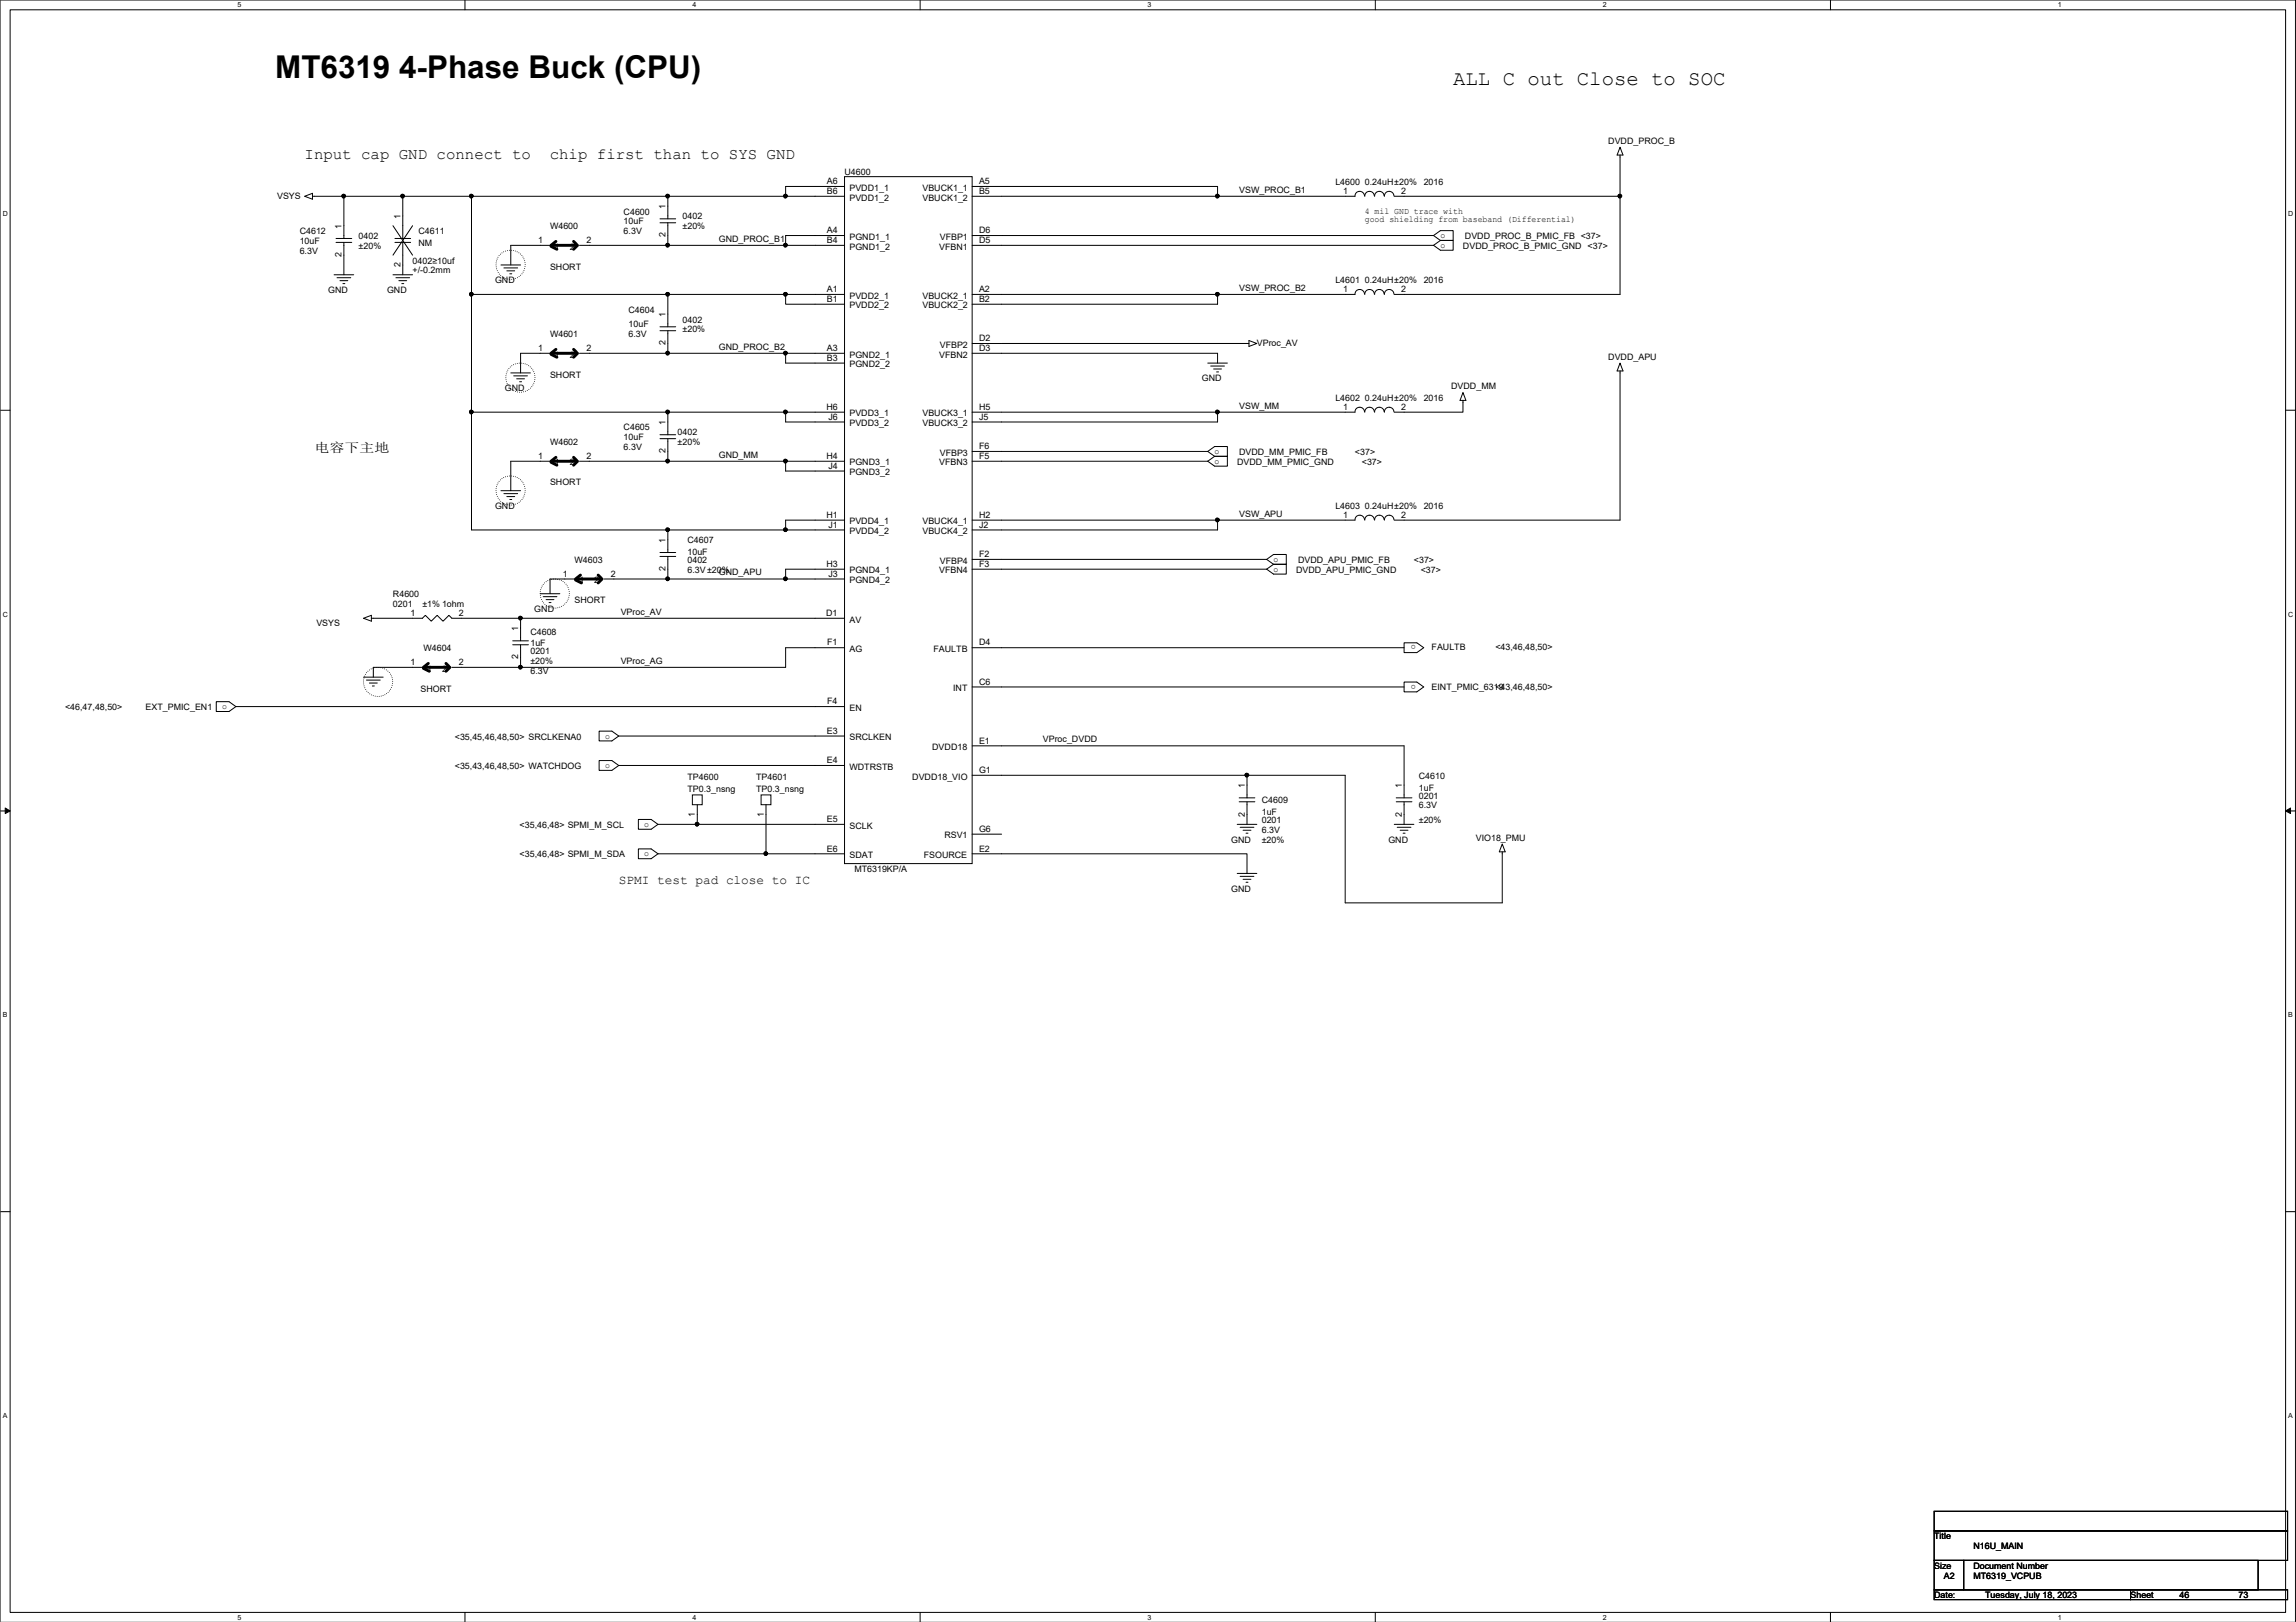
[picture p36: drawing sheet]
<svg xmlns="http://www.w3.org/2000/svg" width="297mm" height="210mm" viewBox="0 0 297 210" stroke-linecap="round" stroke-linejoin="round" font-family="sans-serif">
<defs><g id="words">
<text font-size="4.1" x="35.6" y="10.1">MT6319 4-Phase Buck (CPU)</text>
<text font-size="2.7" x="188" y="11">ALL C out Close to SOC</text>
<g font-size="2">
<text x="39.4" y="20.6">Input cap GND connect to</text>
<text x="71.1" y="20.6">chip first than to SYS GND</text>
</g>
<g font-size="1.7">
<text x="40.7" y="58.5">电电下下下</text>
<text x="80" y="114.3">SPMI test pad close to IC</text>
</g>
<g font-size="1.1">
<text x="107" y="23.8">A6</text>
<text x="109.3" y="22.7">U4600</text>
<text x="126.7" y="23.8">A5</text>
<text x="172.8" y="24">L4600 0.24uH±20%</text>
<text x="184.2" y="24">2016</text>
<text x="208.1" y="18.6">DVDD_PROC_B</text>
<text x="35.9" y="25.7">VSYS</text>
<text x="44.2" y="29.6" transform="rotate(-90 44.2 29.6)">1</text>
<text x="51.8" y="28.3" transform="rotate(-90 51.8 28.3)">1</text>
<text x="71.2" y="29.7">W4600</text>
<text x="80.7" y="27.8">C4600</text>
<text x="80.7" y="29">10uF</text>
<text x="86.1" y="27.1" transform="rotate(-90 86.1 27.1)">1</text>
<text x="88.3" y="28.4">0402</text>
<text x="88.3" y="29.7">±20%</text>
<text x="107" y="25.1">B6</text>
<text x="109.9" y="26">PVDD1_2</text>
<text x="109.9" y="24.7">PVDD1_1</text>
<text x="119.3" y="24.7">VBUCK1_1</text>
<text x="119.3" y="26">VBUCK1_2</text>
<text x="126.7" y="25.1">B5</text>
<text x="160.3" y="24.9">VSW_PROC_B1</text>
<text x="173.8" y="25.1">1</text>
<text x="176.6" y="27.6">4 mil GND trace with</text>
<text x="176.6" y="28.8">good shielding from baseband (Differential)</text>
<text x="181.3" y="25.1">2</text>
<text x="38.8" y="30.3">C4612</text>
<text x="38.8" y="31.6">10uF</text>
<text x="38.8" y="32.9">6.3V</text>
<text x="44.2" y="33.3" transform="rotate(-90 44.2 33.3)">2</text>
<text x="46.4" y="30.9">0402</text>
<text x="46.4" y="32.2">±20%</text>
<text x="51.8" y="34.5" transform="rotate(-90 51.8 34.5)">2</text>
<text x="53.4" y="34.1">0402≥10uf</text>
<text x="53.4" y="35.4">+/-0.2mm</text>
<text x="54.1" y="30.3">C4611</text>
<text x="54.1" y="31.8">NM</text>
<text x="69.6" y="31.5">1</text>
<text x="71.2" y="34.9">SHORT</text>
<text x="71.8" y="32.3">1</text>
<text x="73.7" y="32.3">2</text>
<text x="75.9" y="31.5">2</text>
<text x="80.7" y="30.3">6.3V</text>
<text x="86.1" y="30.7" transform="rotate(-90 86.1 30.7)">2</text>
<text x="93" y="31.3">GND_PROC_B1</text>
<text x="107" y="31.5">B4</text>
<text x="107" y="30.2">A4</text>
<text x="109.9" y="32.3">PGND1_2</text>
<text x="109.9" y="31">PGND1_1</text>
<text x="121.5" y="32.3">VFBN1</text>
<text x="121.6" y="31">VFBP1</text>
<text x="126.7" y="31.5">D5</text>
<text x="126.7" y="30.2">D6</text>
<text x="186.3" y="30.8">o</text>
<text x="186.3" y="32.1">o</text>
<text x="189.3" y="32.2">DVDD_PROC_B_PMIC_GND &lt;37&gt;</text>
<text x="189.5" y="30.9">DVDD_PROC_B_PMIC_FB &lt;37&gt;</text>
<text x="42.5" y="37.9">GND</text>
<text x="50.1" y="37.9">GND</text>
<text x="64" y="36.7">GND</text>
<text x="81.3" y="40.5">C4604</text>
<text x="86.1" y="41" transform="rotate(-90 86.1 41)">1</text>
<text x="88.3" y="41.7">0402</text>
<text x="107" y="37.8">A1</text>
<text x="107" y="39.1">B1</text>
<text x="109.9" y="38.7">PVDD2_1</text>
<text x="109.9" y="39.9">PVDD2_2</text>
<text x="119.3" y="38.7">VBUCK2_1</text>
<text x="119.3" y="39.9">VBUCK2_2</text>
<text x="126.7" y="37.8">A2</text>
<text x="126.7" y="39.1">B2</text>
<text x="160.3" y="37.6">VSW_PROC_B2</text>
<text x="172.8" y="36.7">L4601 0.24uH±20%</text>
<text x="173.8" y="37.8">1</text>
<text x="181.3" y="37.8">2</text>
<text x="184.2" y="36.7">2016</text>
<text x="69.6" y="45.4">1</text>
<text x="71.2" y="43.6">W4601</text>
<text x="71.8" y="46.3">1</text>
<text x="73.7" y="46.3">2</text>
<text x="75.9" y="45.4">2</text>
<text x="81.3" y="42.4">10uF</text>
<text x="81.3" y="43.6">6.3V</text>
<text x="86.1" y="44.7" transform="rotate(-90 86.1 44.7)">2</text>
<text x="88.3" y="43">±20%</text>
<text x="93" y="45.3">GND_PROC_B2</text>
<text x="107" y="45.4">A3</text>
<text x="107" y="46.7">B3</text>
<text x="109.9" y="46.3">PGND2_1</text>
<text x="109.9" y="47.5">PGND2_2</text>
<text x="121.5" y="46.3">VFBN2</text>
<text x="121.6" y="45">VFBP2</text>
<text x="126.7" y="44.2">D2</text>
<text x="126.7" y="45.4">D3</text>
<text x="162.6" y="44.8">VProc_AV</text>
<text x="208.1" y="46.6">DVDD_APU</text>
<text x="65.3" y="50.6">GND</text>
<text x="71.2" y="48.9">SHORT</text>
<text x="106.9" y="53">H6</text>
<text x="109.9" y="53.9">PVDD3_1</text>
<text x="119.3" y="53.9">VBUCK3_1</text>
<text x="126.7" y="53">H5</text>
<text x="155.5" y="49.4">GND</text>
<text x="160.3" y="52.9">VSW_MM</text>
<text x="172.8" y="51.9">L4602 0.24uH±20%</text>
<text x="173.8" y="53">1</text>
<text x="181.3" y="53">2</text>
<text x="184.2" y="51.9">2016</text>
<text x="187.7" y="50.4">DVDD_MM</text>
<text x="69.6" y="59.4">1</text>
<text x="71.2" y="57.6">W4602</text>
<text x="75.9" y="59.4">2</text>
<text x="80.7" y="55.7">C4605</text>
<text x="80.7" y="57">10uF</text>
<text x="80.7" y="58.3">6.3V</text>
<text x="86.1" y="55" transform="rotate(-90 86.1 55)">1</text>
<text x="86.1" y="58.7" transform="rotate(-90 86.1 58.7)">2</text>
<text x="87.7" y="56.3">0402</text>
<text x="87.7" y="57.6">±20%</text>
<text x="93" y="59.2">GND_MM</text>
<text x="106.9" y="59.4">H4</text>
<text x="107.2" y="54.3">J6</text>
<text x="109.9" y="55.2">PVDD3_2</text>
<text x="119.3" y="55.2">VBUCK3_2</text>
<text x="121.6" y="59">VFBP3</text>
<text x="126.7" y="54.3">J5</text>
<text x="126.7" y="58.1">F6</text>
<text x="126.7" y="59.4">F5</text>
<text x="157.1" y="58.8">o</text>
<text x="160.3" y="58.9">DVDD_MM_PMIC_FB</text>
<text x="175.3" y="58.9">&lt;37&gt;</text>
<text x="64" y="65.9">GND</text>
<text x="71.2" y="62.8">SHORT</text>
<text x="71.8" y="60.2">1</text>
<text x="73.7" y="60.2">2</text>
<text x="107.2" y="60.7">J4</text>
<text x="109.9" y="61.5">PGND3_2</text>
<text x="109.9" y="60.2">PGND3_1</text>
<text x="121.5" y="60.2">VFBN3</text>
<text x="157.1" y="60">o</text>
<text x="160.1" y="60.2">DVDD_MM_PMIC_GND</text>
<text x="172.8" y="65.9">L4603 0.24uH±20%</text>
<text x="176.2" y="60.2">&lt;37&gt;</text>
<text x="184.2" y="65.9">2016</text>
<text x="86.1" y="70.2" transform="rotate(-90 86.1 70.2)">1</text>
<text x="88.9" y="70.3">C4607</text>
<text x="88.9" y="71.8">10uF</text>
<text x="106.9" y="67">H1</text>
<text x="107.2" y="68.3">J1</text>
<text x="109.9" y="67.9">PVDD4_1</text>
<text x="109.9" y="69.1">PVDD4_2</text>
<text x="119.3" y="67.9">VBUCK4_1</text>
<text x="119.3" y="69.1">VBUCK4_2</text>
<text x="126.7" y="67">H2</text>
<text x="126.7" y="68.3">J2</text>
<text x="160.3" y="66.8">VSW_APU</text>
<text x="173.8" y="67">1</text>
<text x="181.3" y="67">2</text>
<text x="50.8" y="77.3">R4600</text>
<text x="72.8" y="74.6">1</text>
<text x="74.3" y="72.9">W4603</text>
<text x="75" y="75.5">1</text>
<text x="76.9" y="75.5">2</text>
<text x="79" y="74.6">2</text>
<text x="86.1" y="73.9" transform="rotate(-90 86.1 73.9)">2</text>
<text x="88.9" y="72.9">0402</text>
<text x="88.9" y="74.1">6.3V±20%</text>
<text x="93" y="74.5">GND_APU</text>
<text x="106.9" y="73.4">H3</text>
<text x="107.2" y="74.6">J3</text>
<text x="109.9" y="74.2">PGND4_1</text>
<text x="109.9" y="75.5">PGND4_2</text>
<text x="121.5" y="74.2">VFBN4</text>
<text x="121.6" y="72.9">VFBP4</text>
<text x="126.7" y="72.1">F2</text>
<text x="126.7" y="73.4">F3</text>
<text x="164.8" y="72.7">o</text>
<text x="164.8" y="74">o</text>
<text x="167.7" y="74.1">DVDD_APU_PMIC_GND</text>
<text x="167.9" y="72.9">DVDD_APU_PMIC_FB</text>
<text x="182.9" y="72.9">&lt;37&gt;</text>
<text x="183.8" y="74.1">&lt;37&gt;</text>
<text x="40.9" y="81">VSYS</text>
<text x="50.8" y="78.6">0201</text>
<text x="53.1" y="79.7">1</text>
<text x="54.6" y="78.6">±1% 1ohm</text>
<text x="59.3" y="79.7">2</text>
<text x="67.1" y="81.7" transform="rotate(-90 67.1 81.7)">1</text>
<text x="68.6" y="82.1">C4608</text>
<text x="68.6" y="83.7">1uF</text>
<text x="69.1" y="79.2">GND</text>
<text x="74.3" y="78.1">SHORT</text>
<text x="80.3" y="79.5">VProc_AV</text>
<text x="106.9" y="79.7">D1</text>
<text x="107" y="83.5">F1</text>
<text x="109.9" y="80.6">AV</text>
<text x="126.7" y="83.5">D4</text>
<text x="183.2" y="83.5" transform="rotate(180 183.2 83.5)">o</text>
<text x="53.1" y="86.1">1</text>
<text x="54.4" y="89.5">SHORT</text>
<text x="54.8" y="84.3">W4604</text>
<text x="55.3" y="86.9">1</text>
<text x="57.2" y="86.9">2</text>
<text x="59.3" y="86.1">2</text>
<text x="67.1" y="85.3" transform="rotate(-90 67.1 85.3)">2</text>
<text x="68.6" y="84.7">0201</text>
<text x="68.6" y="85.9">±20%</text>
<text x="68.6" y="87.2">6.3V</text>
<text x="80.3" y="85.9">VProc_AG</text>
<text x="109.9" y="84.4">AG</text>
<text x="120.8" y="84.4">FAULTB</text>
<text x="123.3" y="89.5">INT</text>
<text x="126.7" y="88.6">C6</text>
<text x="183.2" y="88.6" transform="rotate(180 183.2 88.6)">o</text>
<text x="185.2" y="84.2">FAULTB</text>
<text x="185.2" y="89.2">EINT_PMIC_6319</text>
<text x="193.5" y="89.2">&lt;43,46,48,50&gt;</text>
<text x="193.5" y="84.2">&lt;43,46,48,50&gt;</text>
<text x="8.4" y="91.9">&lt;46,47,48,50&gt;</text>
<text x="18.8" y="91.9">EXT_PMIC_EN1</text>
<text x="28.7" y="91.8">o</text>
<text x="58.8" y="95.7">&lt;35,45,46,48,50&gt; SRCLKENA0</text>
<text x="78.3" y="95.6">o</text>
<text x="107" y="95">E3</text>
<text x="107" y="91.1">F4</text>
<text x="109.9" y="92">EN</text>
<text x="109.9" y="95.8">SRCLKEN</text>
<text x="58.8" y="99.5">&lt;35,43,46,48,50&gt; WATCHDOG</text>
<text x="78.3" y="99.4">o</text>
<text x="88.9" y="100.9">TP4600</text>
<text x="97.8" y="100.9">TP4601</text>
<text x="107" y="98.8">E4</text>
<text x="109.9" y="99.6">WDTRSTB</text>
<text x="118" y="100.9">DVDD18_VIO</text>
<text x="120.6" y="97.1">DVDD18</text>
<text x="126.7" y="100">G1</text>
<text x="126.7" y="96.2">E1</text>
<text x="134.9" y="96.1">VProc_DVDD</text>
<text x="161" y="102" transform="rotate(-90 161 102)">1</text>
<text x="181.4" y="102" transform="rotate(-90 181.4 102)">1</text>
<text x="183.6" y="100.8">C4610</text>
<text x="67.2" y="107.1">&lt;35,46,48&gt; SPMI_M_SCL</text>
<text x="83.4" y="107">o</text>
<text x="88.9" y="102.4">TP0.3_nsng</text>
<text x="89.9" y="105.7" transform="rotate(-90 89.9 105.7)">1</text>
<text x="97.8" y="102.4">TP0.3_nsng</text>
<text x="98.8" y="105.7" transform="rotate(-90 98.8 105.7)">1</text>
<text x="107" y="106.4">E5</text>
<text x="109.9" y="107.2">SCLK</text>
<text x="126.7" y="107.7">G6</text>
<text x="161" y="105.7" transform="rotate(-90 161 105.7)">2</text>
<text x="163.2" y="104">C4609</text>
<text x="163.2" y="105.5">1uF</text>
<text x="163.2" y="106.5">0201</text>
<text x="163.2" y="107.8">6.3V</text>
<text x="181.4" y="105.7" transform="rotate(-90 181.4 105.7)">2</text>
<text x="183.6" y="102.3">1uF</text>
<text x="183.6" y="103.3">0201</text>
<text x="183.6" y="104.6">6.3V</text>
<text x="183.6" y="106.5">±20%</text>
<text x="67.2" y="111">&lt;35,46,48&gt; SPMI_M_SDA</text>
<text x="83.4" y="110.8">o</text>
<text x="107" y="110.2">E6</text>
<text x="109.9" y="111">SDAT</text>
<text x="110.5" y="112.9">MT6319KP/A</text>
<text x="119.5" y="111">FSOURCE</text>
<text x="122.2" y="108.5">RSV1</text>
<text x="126.7" y="110.2">E2</text>
<text x="159.3" y="109.1">GND</text>
<text x="163.2" y="109.1">±20%</text>
<text x="179.6" y="109.1">GND</text>
<text x="190.9" y="108.8">VIO18_PMU</text>
<text x="159.3" y="115.4">GND</text>
<text x="250.2" y="199.2">Title</text>
<text x="250.2" y="203">Size</text>
<text x="255.3" y="203">Document Number</text>
<text x="255.3" y="200.5">N16U_MAIN</text>
<text x="250.2" y="206.8">Date:</text>
<text x="251.5" y="204.3">A2</text>
<text x="255.3" y="204.3">MT6319_VCPUB</text>
<text x="256.8" y="206.8">Tuesday, July 18, 2023</text>
<text x="275.6" y="206.8">Sheet</text>
<text x="282" y="206.8">46</text>
<text x="289.6" y="206.8">73</text>
</g>
<g font-size=".9">
<text x="30.7" y=".9">5</text>
<text x="89.6" y=".9">4</text>
<text x="148.5" y=".9">3</text>
<text x="207.3" y=".9">2</text>
<text x="266.2" y=".9">1</text>
<text x=".4" y="28">D</text>
<text x="296" y="28">D</text>
<text x=".4" y="79.8">C</text>
<text x="296" y="79.8">C</text>
<text x=".4" y="131.7">B</text>
<text x="296" y="131.7">B</text>
<text x=".4" y="183.5">A</text>
<text x="296" y="183.5">A</text>
<text x="30.7" y="209.6">5</text>
<text x="89.6" y="209.6">4</text>
<text x="148.5" y="209.6">3</text>
<text x="207.3" y="209.6">2</text>
<text x="266.2" y="209.6">1</text>
</g>
</g></defs>
<path d="M0 0h297v209.9h-297zM1.3 1.3h294.4v207.4h-294.4z" fill="none" stroke="#000" stroke-width=".13"/>
<g fill="#fff">
<path d="M30.7 .1h.5v1h-.5z"/>
<path d="M30.7 208.8h.5v1h-.5z"/>
</g>
<path d="M60.2 0v1.3M60.2 208.7v1.2" fill="none" stroke="#000" stroke-width=".13"/>
<g fill="#fff">
<path d="M89.6 .1h.5v1h-.5z"/>
<path d="M89.6 208.8h.5v1h-.5z"/>
</g>
<path d="M119 0v1.3M119 208.7v1.2" fill="none" stroke="#000" stroke-width=".13"/>
<g fill="#fff">
<path d="M148.5 .1h.5v1h-.5z"/>
<path d="M148.5 208.8h.5v1h-.5z"/>
</g>
<path d="M177.9 0v1.3M177.9 208.7v1.2" fill="none" stroke="#000" stroke-width=".13"/>
<g fill="#fff">
<path d="M207.3 .1h.6v1h-.6z"/>
<path d="M207.3 208.8h.6v1h-.6z"/>
</g>
<path d="M236.8 0v1.3M236.8 208.7v1.2" fill="none" stroke="#000" stroke-width=".13"/>
<g fill="#fff">
<path d="M266.2 .1h.5v1h-.5z"/>
<path d="M266.2 208.8h.5v1h-.5z"/>
<path d="M.4 27.2h.6v1h-.6z"/>
<path d="M296 27.2h.7v1h-.7z"/>
<path d="M.4 79h.6v1h-.6z"/>
<path d="M296 79h.7v1h-.7z"/>
</g>
<path d="M1.3 53.1h-1.3M297 53.1h-1.3" fill="none" stroke="#000" stroke-width=".13"/>
<g fill="#fff">
<path d="M.4 130.9h.6v1h-.6z"/>
<path d="M296 130.9h.6v1h-.6z"/>
</g>
<path d="M.7 104.6l.6 .3-.6 .4zM1.3 104.9h-1.3M295.7 104.9l.6-.3v.7zM297 104.9h-1.3" fill="none" stroke="#000" stroke-width=".13"/>
<path d="M.7 104.6l.6 .3-.6 .4zM295.7 104.9l.6-.3v.7z" fill="#000"/>
<g fill="#fff">
<path d="M.4 182.7h.5v1h-.5z"/>
<path d="M296 182.7h.6v1h-.6z"/>
</g>
<g fill="none" stroke="#000" stroke-width=".13">
<path d="M209.6 19l.4 1.1h-.8zM39.4 25.4l1-.4v.8zM44.3 25.2h.3l.1 .2-.1 .1-.2 .1-.1-.1zM44.5 25.4v5.5M44.5 25.4h-4.1M44.5 31.4v4.2M44.6 36.7h-.2M45 36.3h-1M45.4 35.9h-1.8M45.5 30.9h-2M45.5 31.4h-2M45.8 35.6h-2.6"/>
<path d="M50.8 29.2l2.6 3.8M51.9 25.2h.3l.1 .2-.1 .1-.1 .1-.2-.1zM52.1 25.4h-7.6M52.1 25.4v5.5M52.1 31.4v4.2M52.2 36.7h-.2M52.6 36.3h-1M53 35.9h-1.8M53.1 30.9h-2M53.1 31.4h-2M53.4 29.2l-2.6 3.8M53.4 35.6h-2.6"/>
<path d="M60.8 25.2h.3l.1 .2-.1 .1-.1 .1-.2-.1zM60.8 37.9h.3l.1 .2-.1 .1-.1 .1-.2-.1zM61 25.4v12.7M61 25.4h-8.9M61 38.1v15.2M66.2 35.4h-.2M66.6 35.1h-1M67 34.7h-1.8M67.3 34.3h-2.5M71.2 31.7h-5.1v2.6M86.2 25.2h.3l.1 .2-.1 .1-.1 .1-.2-.1zM86.2 31.6h.3l.1 .1-.1 .2-.1 .1-.2-.1z"/>
<path d="M86.2 37.9h.3l.1 .2-.1 .1-.1 .1-.2-.1zM86.4 25.4h-25.4M86.4 25.4v2.9M86.4 28.8v2.9M86.4 31.7h-11.4M86.4 38.1v4.2M86.4 38.1h-25.4M87.4 28.3h-2M87.4 28.8h-2M101.4 25.2h.4l.1 .2-.1 .1-.2 .1-.2-.1zM101.4 31.6h.4l.1 .1-.1 .2-.2 .1-.2-.1zM101.4 37.9h.4l.1 .2-.1 .1-.2 .1-.2-.1z"/>
<path d="M101.6 25.4h-15.2M101.6 31.7h-15.2M101.6 38.1h-15.2M101.6 38.1v1.3h7.7M109.3 25.4h-7.7M109.3 31.7h-7.7M109.3 30.5h-7.7v1.2M109.3 24.1h-7.7v1.3M109.3 38.1h-7.7M109.3 22.9h16.5v88.9h-16.5zM125.8 24.1h31.7v1.3M157.3 25.2h.4v.2v.1l-.2 .1-.2-.1z"/>
<path d="M157.3 37.9h.4v.2v.1l-.2 .1-.2-.1zM157.5 25.4h-31.7M157.5 38.1v1.3h-31.7M157.5 38.1h-31.7M176.5 25.4a.61 .61 0 0 0-.6-.6 .61 .61 0 0 0-.6 .6h-17.8M176.5 38.1a.61 .61 0 0 0-.6-.6 .61 .61 0 0 0-.6 .6h-17.8M177.8 25.4a.61 .61 0 0 0-.6-.6 .61 .61 0 0 0-.6 .6M177.8 38.1a.61 .61 0 0 0-.6-.6 .61 .61 0 0 0-.6 .6M179.1 25.4a.61 .61 0 0 0-.7-.6 .61 .61 0 0 0-.6 .6M179.1 38.1a.61 .61 0 0 0-.7-.6 .61 .61 0 0 0-.6 .6M180.3 25.4a.61 .61 0 0 0-.6-.6 .61 .61 0 0 0-.6 .6M180.3 38.1a.61 .61 0 0 0-.6-.6 .61 .61 0 0 0-.6 .6"/>
<path d="M185.5 30.5l.8-.7h1.7v1.3h-1.7M185.5 30.5l.8 .6M185.5 31.7h-59.7M185.5 30.5h-59.7M186.3 31.1l-.8 .6M186.3 31.1h1.7v1.3h-1.7l-.8-.7M209.4 25.2h.3l.1 .2-.1 .1-.2 .1-.1-.1zM209.6 25.4v12.7h-29.2M209.6 20.1v5.3M209.6 25.4h-29.2M60.8 53.1h.3l.1 .2-.1 .2-.1 .1-.2-.1zM67.5 49.4h-.3"/>
<path d="M67.9 49h-1.1M68.2 48.6h-1.7M68.6 48.3h-2.5M71.2 45.7h-3.9v2.6M71.2 59.7h-5.1v3.8M86.2 45.5h.3l.1 .2-.1 .2h-.1h-.2zM86.2 53.1h.3l.1 .2-.1 .2-.1 .1-.2-.1zM86.2 59.5h.3l.1 .1-.1 .2-.1 .1-.2-.1zM86.4 45.7h-11.4M86.4 42.8v2.9M86.4 53.3v3M86.4 53.3h-25.4v15.3h25.4"/>
<path d="M86.4 59.7h-11.4M86.4 56.8v2.9M87.4 42.3h-2M87.4 42.8h-2M87.4 56.3h-2M87.4 56.8h-2M101.4 45.5h.4l.1 .2-.1 .2h-.2h-.2zM101.4 53.1h.4l.1 .2-.1 .2-.2 .1-.2-.1zM101.4 59.5h.4l.1 .1-.1 .2-.2 .1-.2-.1zM101.6 45.7v1.3h7.7M101.6 45.7h-15.2M101.6 59.7v1.3h7.7"/>
<path d="M101.6 53.3v1.3h7.7M101.6 53.3h-15.2M101.6 59.7h-15.2M109.3 45.7h-7.7M109.3 53.3h-7.7M109.3 59.7h-7.7M125.8 45.7h31.7v1.3M156.2 58.4l.9-.6h1.7v1.3h-1.7M156.2 58.4l.9 .7M156.2 58.4h-30.4M156.2 59.7h-30.4M157.1 59.1l-.9 .6"/>
<path d="M157.1 59.1h1.7v1.2h-1.7l-.9-.6M157.3 53.1h.4v.2v.2l-.2 .1-.2-.1zM157.5 53.3v1.3h-31.7M157.5 53.3h-31.7M157.6 48.1h-.2M158 47.8h-1M158.4 47.4h-1.8M158.8 47h-2.6M161.6 44.1l1 .3-1 .4zM161.6 44.4h-35.8M176.5 53.3a.61 .61 0 0 0-.6-.6 .61 .61 0 0 0-.6 .6h-17.8M177.8 53.3a.61 .61 0 0 0-.6-.6 .61 .61 0 0 0-.6 .6"/>
<path d="M179.1 53.3a.61 .61 0 0 0-.7-.6 .61 .61 0 0 0-.6 .6M180.3 53.3a.61 .61 0 0 0-.6-.6 .61 .61 0 0 0-.6 .6M189.3 50.8l.4 1h-.8zM189.3 51.8v1.5h-8.9M209.6 48v19.3h-29.2M209.6 47l.4 1h-.8zM66.2 64.6h-.2M66.6 64.3h-1M67 63.9h-1.8M67.2 79.8h.3l.1 .2-.1 .1-.2 .1-.1-.1zM67.3 63.5h-2.5M71.3 78h-.3"/>
<path d="M71.7 77.6h-1M72 77.2h-1.7M72.4 76.8h-2.5M74.3 74.9h-3.1v1.9M86.2 68.4h.3l.1 .1-.1 .2-.1 .1-.2-.1zM86.2 74.7h.3l.1 .2-.1 .2h-.1h-.2zM86.4 68.6v2.9M86.4 72v2.9M86.4 74.9h-8.3M87.4 71.5h-2M87.4 72h-2M101.4 68.4h.4l.1 .1-.1 .2-.2 .1-.2-.1z"/>
<path d="M101.4 74.7h.4l.1 .2-.1 .2h-.2h-.2zM101.6 68.6h-15.2M101.6 74.9h-15.2M109.3 67.3h-7.7v1.3M109.3 68.6h-7.7M109.3 73.7h-7.7v1.2M109.3 74.9h-7.7M157.3 67.1h.4v.2v.1l-.2 .1-.2-.1zM157.5 67.3h-31.7M157.5 67.3v1.3h-31.7M163.9 72.4h-38.1M163.9 73.7h-38.1"/>
<path d="M163.9 72.4l.9-.6h1.6v1.2h-1.6M163.9 72.4l.9 .6M164.8 73h1.6v1.3h-1.6l-.9-.6M164.8 73l-.9 .7M176.5 67.3a.61 .61 0 0 0-.6-.6 .61 .61 0 0 0-.6 .6h-17.8M177.8 67.3a.61 .61 0 0 0-.6-.6 .61 .61 0 0 0-.6 .6M179.1 67.3a.61 .61 0 0 0-.7-.6 .61 .61 0 0 0-.6 .6M180.3 67.3a.61 .61 0 0 0-.6-.6 .61 .61 0 0 0-.6 .6M28 90.8h1.6l.9 .6-.9 .7h-1.6zM47 80l1-.4v.8zM48.4 88.8h-.2M48.8 88.4h-1"/>
<path d="M49.2 88h-1.8M49.6 87.6h-2.6M54.6 86.4h-6.3v1.2M67.2 86.2h.3l.1 .1-.1 .2-.2 .1-.1-.1zM67.3 80v2.9M67.3 80h-8.8l-.4-.4-.8 .8-.7-.8-.8 .8-.8-.8-.4 .4h-6.6M67.3 83.4v3M67.3 86.4h-8.8M68.4 82.9h-2.1M68.4 83.4h-2.1M77.5 94.6h1.7l.8 .6-.8 .7h-1.7zM77.5 98.4h1.7l.8 .7-.8 .6h-1.7z"/>
<path d="M109.3 80h-42M109.3 83.8h-7.7v2.6h-34.3M109.3 91.4h-78.8M109.3 95.2h-29.3M109.3 99.1h-29.3M125.8 96.5h55.8v6.8M181.6 83.2h1.7l.9 .6-.9 .7h-1.7zM181.6 88.3h1.7l.9 .6-.9 .6h-1.7zM181.6 83.8h-55.8M181.6 88.9h-55.8M82.6 106h1.6l.9 .7-.9 .6h-1.6zM82.6 109.9h1.6l.9 .6-.9 .6h-1.6z"/>
<path d="M89.6 102.9h1.2v1.2h-1.2zM90 106.5h.3l.1 .1-.1 .2-.1 .1-.2-.1zM90.2 106.7h-5.1M90.2 106.7h19.1M90.2 104.1v2.6M98.5 102.9h1.2v1.2h-1.2zM98.9 110.3h.3l.1 .1-.1 .2-.1 .1-.2-.1zM99.1 110.5h-14M99.1 110.5h10.2M99.1 104.1v6.4M125.8 110.5h35.5v2.5M129.6 107.9h-3.8"/>
<path d="M161.1 100.1h.4v.2v.2h-.2h-.2zM161.3 100.3v3M161.3 100.3h-35.5M161.3 103.8v2.9M161.3 100.3h12.7v16.5h20.3v-6.6M161.5 107.8h-.3M161.5 114.2h-.3M161.8 107.4h-1M161.8 113.8h-1M162.2 107.1h-1.8M162.2 113.4h-1.8M162.3 103.3h-2"/>
<path d="M162.3 103.8h-2M162.6 106.7h-2.5M162.6 113h-2.5M181.6 103.8v2.9M181.8 107.8h-.3M182.2 107.4h-1.1M182.5 107.1h-1.7M182.7 103.3h-2.1M182.7 103.8h-2.1M182.9 106.7h-2.5M194.3 109.2l.4 1h-.7zM1.3 156.8h-1.3"/>
<path d="M297 156.8h-1.3M250.2 195.6h45.7v2.5h-45.7zM250.2 198.1h45.7v3.8h-45.7zM250.2 201.9h3.8v3.8h-3.8zM250.2 205.7h25.4v1.3h-25.4zM254 201.9h38.1v3.8h-38.1zM275.6 205.7h20.3v1.3h-20.3z"/>
</g>
<g fill="none" stroke="#000" stroke-width=".13" stroke-dasharray="0 .3">
<circle cx="66" cy="34.3" r="1.89"/>
<circle cx="67.3" cy="48.9" r="1.89"/>
<circle cx="66" cy="63.5" r="1.89"/>
<circle cx="71.8" cy="76.8" r="1.89"/>
<circle cx="48.9" cy="88.2" r="1.89"/>
</g>
<g fill="none" stroke="#000" stroke-width=".38">
<path d="M71.3 31.9l.7 .4M71.9 31.2l-.6 .5M74.2 31.2l.4 .4M74.3 31.7h-2.8M74.7 31.7l-.5 .6M71.3 45.8l.7 .4M71.3 59.8l.7 .4M71.9 45.2l-.6 .5M71.9 59.2l-.6 .5M74.2 45.2l.4 .4M74.2 59.2l.4 .4M74.3 45.7h-2.8"/>
<path d="M74.3 59.7h-2.8M74.7 45.7l-.5 .5M74.7 59.7l-.5 .5M74.5 75.1l.7 .3M75.1 74.4l-.6 .5M77.4 74.4l.4 .4M77.5 74.9h-2.8M77.9 74.9l-.5 .5M54.8 86.5l.7 .4M55.4 85.9l-.6 .5M57.7 85.9l.4 .3M57.8 86.4h-2.8"/>
<path d="M58.2 86.4l-.5 .5"/>
</g>
<g fill="#000">
<path d="M44.3 25.2h.3l.1 .2-.1 .1-.2 .1-.1-.1z" fill-rule="evenodd"/>
<path d="M44.3 25.2h.3l.1 .2-.1 .1-.2 .1-.1-.1z" fill-rule="evenodd"/>
<path d="M51.9 25.2h.3l.1 .2-.1 .1-.1 .1-.2-.1z" fill-rule="evenodd"/>
<path d="M51.9 25.2h.3l.1 .2-.1 .1-.1 .1-.2-.1z" fill-rule="evenodd"/>
<path d="M60.8 25.2h.3l.1 .2-.1 .1-.1 .1-.2-.1z" fill-rule="evenodd"/>
<path d="M60.8 25.2h.3l.1 .2-.1 .1-.1 .1-.2-.1z" fill-rule="evenodd"/>
<path d="M60.8 37.9h.3l.1 .2-.1 .1-.1 .1-.2-.1z" fill-rule="evenodd"/>
<path d="M60.8 37.9h.3l.1 .2-.1 .1-.1 .1-.2-.1z" fill-rule="evenodd"/>
<path d="M86.2 25.2h.3l.1 .2-.1 .1-.1 .1-.2-.1z" fill-rule="evenodd"/>
<path d="M86.2 25.2h.3l.1 .2-.1 .1-.1 .1-.2-.1z" fill-rule="evenodd"/>
<path d="M86.2 31.6h.3l.1 .1-.1 .2-.1 .1-.2-.1z" fill-rule="evenodd"/>
<path d="M86.2 31.6h.3l.1 .1-.1 .2-.1 .1-.2-.1z" fill-rule="evenodd"/>
<path d="M86.2 37.9h.3l.1 .2-.1 .1-.1 .1-.2-.1z" fill-rule="evenodd"/>
<path d="M86.2 37.9h.3l.1 .2-.1 .1-.1 .1-.2-.1z" fill-rule="evenodd"/>
<path d="M101.4 25.2h.4l.1 .2-.1 .1-.2 .1-.2-.1z" fill-rule="evenodd"/>
<path d="M101.4 31.6h.4l.1 .1-.1 .2-.2 .1-.2-.1z" fill-rule="evenodd"/>
<path d="M101.4 25.2h.4l.1 .2-.1 .1-.2 .1-.2-.1z" fill-rule="evenodd"/>
<path d="M101.4 31.6h.4l.1 .1-.1 .2-.2 .1-.2-.1z" fill-rule="evenodd"/>
<path d="M101.4 37.9h.4l.1 .2-.1 .1-.2 .1-.2-.1z" fill-rule="evenodd"/>
<path d="M101.4 37.9h.4l.1 .2-.1 .1-.2 .1-.2-.1z" fill-rule="evenodd"/>
<path d="M157.3 25.2h.4v.2v.1l-.2 .1-.2-.1z" fill-rule="evenodd"/>
<path d="M157.3 25.2h.4v.2v.1l-.2 .1-.2-.1z" fill-rule="evenodd"/>
<path d="M157.3 37.9h.4v.2v.1l-.2 .1-.2-.1z" fill-rule="evenodd"/>
<path d="M157.3 37.9h.4v.2v.1l-.2 .1-.2-.1z" fill-rule="evenodd"/>
<path d="M209.4 25.2h.3l.1 .2-.1 .1-.2 .1-.1-.1z" fill-rule="evenodd"/>
<path d="M209.4 25.2h.3l.1 .2-.1 .1-.2 .1-.1-.1z" fill-rule="evenodd"/>
<path d="M60.8 53.1h.3l.1 .2-.1 .2-.1 .1-.2-.1z" fill-rule="evenodd"/>
<path d="M60.8 53.1h.3l.1 .2-.1 .2-.1 .1-.2-.1z" fill-rule="evenodd"/>
<path d="M86.2 45.5h.3l.1 .2-.1 .2h-.1h-.2z" fill-rule="evenodd"/>
<path d="M86.2 45.5h.3l.1 .2-.1 .2h-.1h-.2z" fill-rule="evenodd"/>
<path d="M86.2 53.1h.3l.1 .2-.1 .2-.1 .1-.2-.1z" fill-rule="evenodd"/>
<path d="M86.2 53.1h.3l.1 .2-.1 .2-.1 .1-.2-.1z" fill-rule="evenodd"/>
<path d="M86.2 59.5h.3l.1 .1-.1 .2-.1 .1-.2-.1z" fill-rule="evenodd"/>
<path d="M86.2 59.5h.3l.1 .1-.1 .2-.1 .1-.2-.1z" fill-rule="evenodd"/>
<path d="M101.4 45.5h.4l.1 .2-.1 .2h-.2h-.2z" fill-rule="evenodd"/>
<path d="M101.4 45.5h.4l.1 .2-.1 .2h-.2h-.2z" fill-rule="evenodd"/>
<path d="M101.4 53.1h.4l.1 .2-.1 .2-.2 .1-.2-.1z" fill-rule="evenodd"/>
<path d="M101.4 59.5h.4l.1 .1-.1 .2-.2 .1-.2-.1z" fill-rule="evenodd"/>
<path d="M101.4 53.1h.4l.1 .2-.1 .2-.2 .1-.2-.1z" fill-rule="evenodd"/>
<path d="M101.4 59.5h.4l.1 .1-.1 .2-.2 .1-.2-.1z" fill-rule="evenodd"/>
<path d="M157.3 53.1h.4v.2v.2l-.2 .1-.2-.1z" fill-rule="evenodd"/>
<path d="M157.3 53.1h.4v.2v.2l-.2 .1-.2-.1z" fill-rule="evenodd"/>
<path d="M67.2 79.8h.3l.1 .2-.1 .1-.2 .1-.1-.1z" fill-rule="evenodd"/>
<path d="M67.2 79.8h.3l.1 .2-.1 .1-.2 .1-.1-.1z" fill-rule="evenodd"/>
<path d="M86.2 68.4h.3l.1 .1-.1 .2-.1 .1-.2-.1z" fill-rule="evenodd"/>
<path d="M86.2 68.4h.3l.1 .1-.1 .2-.1 .1-.2-.1z" fill-rule="evenodd"/>
<path d="M86.2 74.7h.3l.1 .2-.1 .2h-.1h-.2z" fill-rule="evenodd"/>
<path d="M86.2 74.7h.3l.1 .2-.1 .2h-.1h-.2z" fill-rule="evenodd"/>
<path d="M101.4 68.4h.4l.1 .1-.1 .2-.2 .1-.2-.1z" fill-rule="evenodd"/>
<path d="M101.4 74.7h.4l.1 .2-.1 .2h-.2h-.2z" fill-rule="evenodd"/>
<path d="M101.4 68.4h.4l.1 .1-.1 .2-.2 .1-.2-.1z" fill-rule="evenodd"/>
<path d="M101.4 74.7h.4l.1 .2-.1 .2h-.2h-.2z" fill-rule="evenodd"/>
<path d="M157.3 67.1h.4v.2v.1l-.2 .1-.2-.1z" fill-rule="evenodd"/>
<path d="M157.3 67.1h.4v.2v.1l-.2 .1-.2-.1z" fill-rule="evenodd"/>
<path d="M67.2 86.2h.3l.1 .1-.1 .2-.2 .1-.1-.1z" fill-rule="evenodd"/>
<path d="M67.2 86.2h.3l.1 .1-.1 .2-.2 .1-.1-.1z" fill-rule="evenodd"/>
<path d="M90 106.5h.3l.1 .1-.1 .2-.1 .1-.2-.1z" fill-rule="evenodd"/>
<path d="M90 106.5h.3l.1 .1-.1 .2-.1 .1-.2-.1z" fill-rule="evenodd"/>
<path d="M98.9 110.3h.3l.1 .1-.1 .2-.1 .1-.2-.1z" fill-rule="evenodd"/>
<path d="M98.9 110.3h.3l.1 .1-.1 .2-.1 .1-.2-.1z" fill-rule="evenodd"/>
<path d="M161.1 100.1h.4v.2v.2h-.2h-.2z" fill-rule="evenodd"/>
<path d="M161.1 100.1h.4v.2v.2h-.2h-.2z" fill-rule="evenodd"/>
</g>
<use href="#words"/>
</svg>
